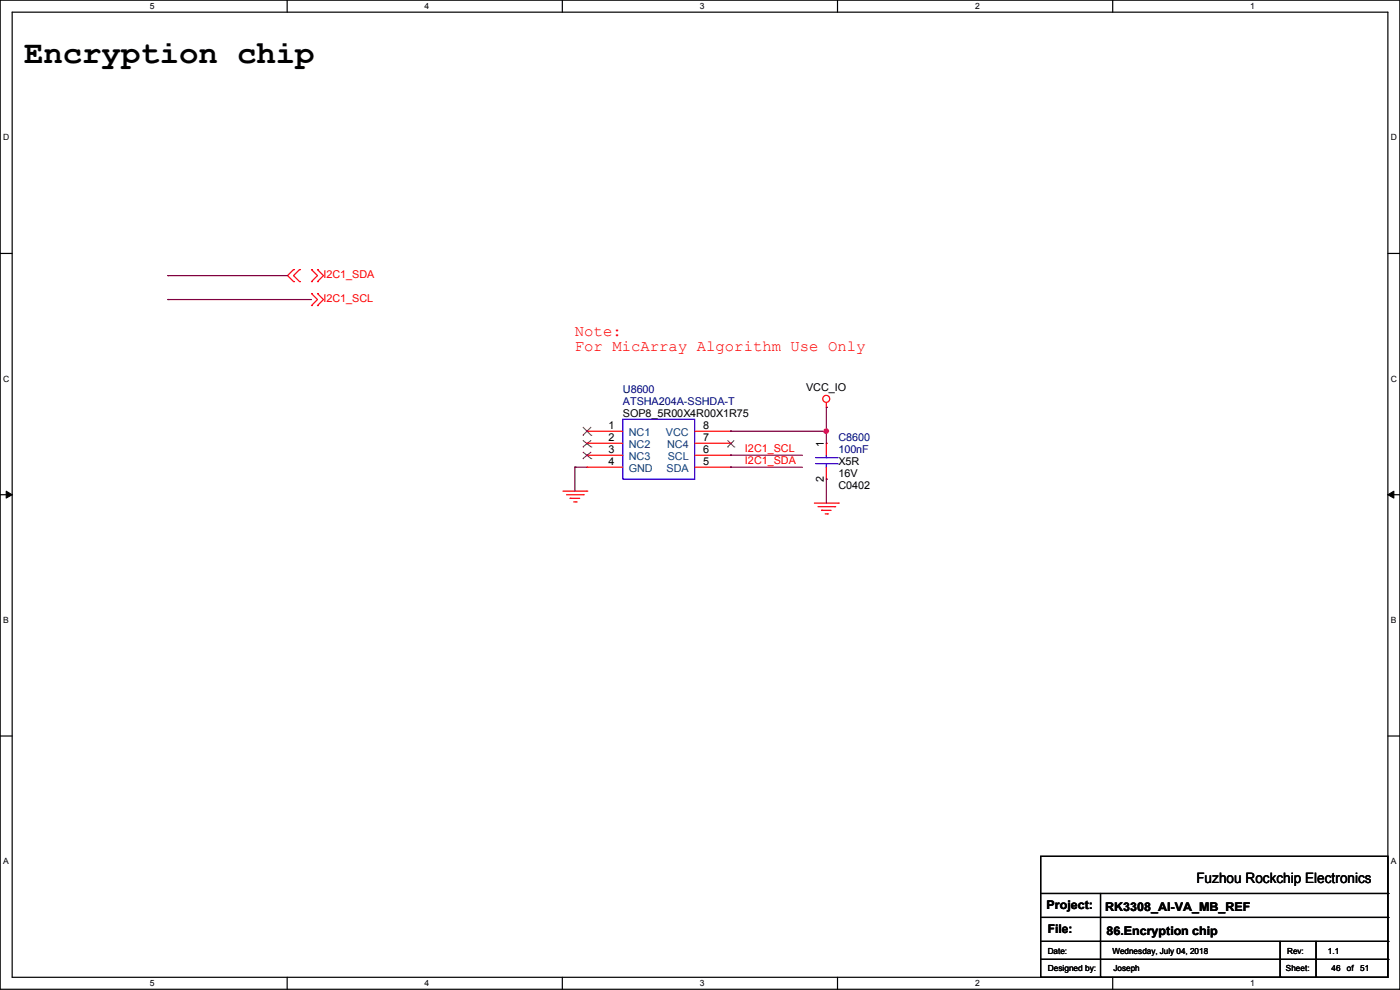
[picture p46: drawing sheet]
<svg xmlns="http://www.w3.org/2000/svg" width="297mm" height="210mm" viewBox="0 0 297 210" stroke-linecap="round" stroke-linejoin="round" font-family="sans-serif">
<defs><g id="words">
<text font-size="6.9" x="5.1" y="13.3">Encryption chip</text>
<g font-size="3.3" fill="#f00">
<text x="122" y="71.2">Note:</text>
<text x="122" y="74.5">For MicArray Algorithm Use Only</text>
</g>
<text font-size="3" x="253.8" y="187.2">Fuzhou Rockchip Electronics</text>
<g font-size="2.5">
<text x="222" y="192.9">Project:</text>
<text x="222.3" y="198">File:</text>
<text x="234.5" y="193.2">RK3308_AI-VA_MB_REF</text>
<text x="234.7" y="198.2">86.Encryption chip</text>
</g>
<g font-size="2.3" fill="#f00">
<text x="68.6" y="59">I2C1_SDA</text>
<text x="68.6" y="64.1">I2C1_SCL</text>
<text x="158" y="95.8">I2C1_SCL</text>
<text x="158" y="98.4">I2C1_SDA</text>
</g>
<g font-size="2.3" fill="#000080">
<text x="132.1" y="83.4">U8600</text>
<text x="132.1" y="85.9">ATSHA204A-SSHDA-T</text>
<text x="177.9" y="93.6">C8600</text>
<text x="177.9" y="96.1">100nF</text>
</g>
<g font-size="2.3">
<text x="171" y="82.9">VCC_IO</text>
<text x="132.1" y="88.5">SOP8_5R00X4R00X1R75</text>
<text x="129.1" y="90.9">1</text>
<text x="129.1" y="93.5">2</text>
<text x="149.1" y="93.5">7</text>
<text x="149.1" y="90.9">8</text>
<text x="174.8" y="94.8" transform="rotate(-90 174.8 94.8)">1</text>
<text x="129.1" y="96">3</text>
<text x="129.1" y="98.6">4</text>
<text x="149.1" y="98.6">5</text>
<text x="149.1" y="96">6</text>
<text x="177.9" y="98.6">X5R</text>
<text x="177.9" y="101.2">16V</text>
<text x="174.8" y="102.2" transform="rotate(-90 174.8 102.2)">2</text>
<text x="177.9" y="103.7">C0402</text>
</g>
<g font-size="2.3" fill="#004080">
<text x="133.4" y="92.5">NC1</text>
<text x="133.4" y="95.1">NC2</text>
<text x="141.3" y="92.5">VCC</text>
<text x="141.5" y="95.1">NC4</text>
<text x="133.4" y="97.6">NC3</text>
<text x="133.4" y="100.2">GND</text>
<text x="141.4" y="100.2">SDA</text>
<text x="141.7" y="97.6">SCL</text>
</g>
<g font-size="1.8">
<text x="31.8" y="1.9">5</text>
<text x="90.1" y="1.9">4</text>
<text x="148.5" y="1.9">3</text>
<text x="206.8" y="1.9">2</text>
<text x="265.2" y="1.9">1</text>
<text x=".7" y="29.8">D</text>
<text x="295.1" y="29.8">D</text>
<text x=".7" y="80.9">C</text>
<text x="295.1" y="80.9">C</text>
<text x=".7" y="132.1">B</text>
<text x="295.1" y="132.1">B</text>
<text x=".7" y="183.3">A</text>
<text x="295.1" y="183.3">A</text>
<text x="222.3" y="202.3">Date:</text>
<text x="236" y="202.3">Wednesday, July 04, 2018</text>
<text x="273.1" y="202.3">Rev:</text>
<text x="281.7" y="202.3">1.1</text>
<text x="31.8" y="209.2">5</text>
<text x="90.1" y="209.2">4</text>
<text x="148.5" y="209.2">3</text>
<text x="206.8" y="209.2">2</text>
<text x="222.3" y="205.9">Designed by:</text>
<text x="236.2" y="205.9">Joseph</text>
<text x="265.2" y="209.2">1</text>
<text x="272.8" y="205.9">Sheet:</text>
<text x="282.5" y="205.9">46</text>
<text x="285.7" y="205.9">of</text>
<text x="288.6" y="205.9">51</text>
</g>
</g></defs>
<path d="M0 0h297v209.8h-297zM2.6 2.6h291.8v204.7h-291.8z" fill="none" stroke="#000" stroke-width=".25"/>
<g fill="#fff">
<path d="M31.7 .3h1v2h-1z"/>
<path d="M31.7 207.6h1v2h-1z"/>
</g>
<path d="M60.9 0v2.6M60.9 207.3v2.5" fill="none" stroke="#000" stroke-width=".25"/>
<g fill="#fff">
<path d="M90.1 .3h1v2h-1z"/>
<path d="M90.1 207.6h1v2h-1z"/>
</g>
<path d="M119.3 0v2.6M119.3 207.3v2.5" fill="none" stroke="#000" stroke-width=".25"/>
<g fill="#fff">
<path d="M148.5 .3h.9v2h-.9z"/>
<path d="M148.5 207.6h.9v2h-.9z"/>
</g>
<path d="M177.7 0v2.6M177.7 207.3v2.5" fill="none" stroke="#000" stroke-width=".25"/>
<g fill="#fff">
<path d="M206.8 .3h1v2h-1z"/>
<path d="M206.8 207.6h1v2h-1z"/>
</g>
<path d="M236.1 0v2.6M236.1 207.3v2.5" fill="none" stroke="#000" stroke-width=".25"/>
<g fill="#fff">
<path d="M265.2 .3h1v2h-1z"/>
<path d="M265.2 207.6h1v2h-1z"/>
<path d="M.7 28.2h1.2v1.9h-1.2z"/>
<path d="M295.1 28.2h1.2v1.9h-1.2z"/>
<path d="M.7 79.3h1.2v2h-1.2z"/>
<path d="M295.1 79.3h1.2v2h-1.2z"/>
</g>
<path d="M0 53.8h2.6M294.4 53.8h2.6" fill="none" stroke="#000" stroke-width=".25"/>
<g fill="#fff">
<path d="M.7 130.5h1.2v2h-1.2z"/>
<path d="M295.1 130.5h1.1v2h-1.1z"/>
</g>
<path d="M0 104.9h2.6M294.4 104.9h2.6" fill="none" stroke="#000" stroke-width=".25"/>
<path d="M1.3 104.2l1.3 .7-1.3 .8zM294.4 104.9l1.3-.7v1.5z" fill="#000" stroke="#000" stroke-width=".21"/>
<g fill="#fff">
<path d="M.7 181.7h1.2v2h-1.2z"/>
<path d="M295.1 181.7h1.1v2h-1.1z"/>
</g>
<g fill="none" stroke="#000" stroke-width=".25">
<path d="M0 156.1h2.6M294.4 156.1h2.6M220.8 181.7h73.6v25.6h-73.6zM220.8 189.5h73.6M220.8 194.6h73.6M220.8 199.7h73.6M233.5 189.5v17.8M271.6 199.7v7.6M279.2 199.7v7.6M294.4 189.5h.1M294.4 194.6h.1M294.4 199.7h.1"/>
<path d="M220.8 203.5h73.6M233.5 207.3h.1M271.6 207.3h.1M279.2 207.3h.1M294.4 203.5h.1"/>
</g>
<g fill="none" stroke="#f00" stroke-width=".25">
<path d="M62.3 57.2h.1M62.3 59.7h.1M62.3 57.2l-1.3 1.3 1.3 1.2M63.5 59.7h.1M63.5 57.2h.1M63.5 57.2l-1.2 1.3 1.2 1.2M66.1 59.7h.1M66.1 57.2h.1M66.1 57.2l1.3 1.3-1.3 1.2M67.4 59.7h.1M67.4 57.2h.1M67.4 57.2l1.2 1.3-1.2 1.2"/>
<path d="M66.1 64.8h.1M66.1 62.3h.1M66.1 62.3l1.3 1.2-1.3 1.3M67.4 64.8h.1M67.4 62.3h.1M67.4 62.3l1.2 1.2-1.2 1.3M124.5 91.5h.1M124.5 94h.1M124.5 96.6h.1M124.5 99.1h.1M124.5 91.5h7.6M124.5 94h7.6"/>
<path d="M124.5 96.6h7.6M124.5 99.1h7.6M147.4 91.5h7.6M147.4 94h7.6M147.4 96.6h7.6M147.4 99.1h7.6M155 99.1h.1M155 96.6h.1M155 94h.1M155 91.5h.1M175.3 86.4h.1M175.3 94h.1"/>
<path d="M175.3 85.4v1M175.3 94v2.6M175.3 99.1v2.5M119.4 104.2h5.1M120.2 104.9h3.5M120.9 105.7h.1M120.9 105.7h2.1M121.7 106.5h.5M122.2 106.5h.1M123.7 104.9h.1M124.5 104.2h.1M172.8 106.7h5"/>
<path d="M173.5 107.5h3.6M174.3 108.2h.1M174.3 108.2h2M175 109h.6M175.3 101.6h.1M175.6 109h.1M177.1 107.5h.1M177.8 106.7h.1"/>
<circle cx="175.3" cy="84.6" r=".74"/>
</g>
<path d="M132.1 88.9h15.3v12.7h-15.3zM173 98.3h4.6M173 97.1h4.6M175.3 97.1h.1M175.3 98.3h.1M175.3 96.6v.5M175.3 98.3v.8M177.6 98.3h.1M177.6 97.1h.1" fill="none" stroke="#00f" stroke-width=".25"/>
<g fill="none" stroke="#804000" stroke-width=".21">
<path d="M123.6 92.3h.1M123.6 94.8h.1M123.6 97.3h.1M123.6 90.6l1.8 1.7M123.6 93.4l1.8 1.4M123.6 95.9l1.8 1.4M125.4 92.3h.1M125.4 94.8h.1M125.4 97.3h.1M125.4 90.6l-1.8 1.7M125.4 93.4l-1.8 1.4M125.4 95.9l-1.8 1.4"/>
<path d="M154.3 94.8h.1M154.3 93.4l1.5 1.4M155.8 94.8h.1M155.8 93.4l-1.5 1.4"/>
</g>
<g fill="none" stroke="#800040" stroke-width=".25">
<path d="M35.6 58.5h.1M35.6 58.5h25.4M35.6 63.5h.1M35.6 63.5h30.5M122 99.1h.1M122 99.1h2.5M122 99.1v5.1M155 99.1h.1M155 96.6h.1M155 91.5h.1M155 99.1h15.2M155 96.6h15.2"/>
<path d="M155 91.5h20.3M175.3 91.5h.1M175.3 86.4h.1M175.3 86.4v7.6M175.3 101.6h.1M175.3 101.6v5.1"/>
</g>
<circle cx="175.3" cy="91.5" r=".49" fill="#f0f" stroke="#f0f" stroke-width=".25"/>
<use href="#words"/>
</svg>
